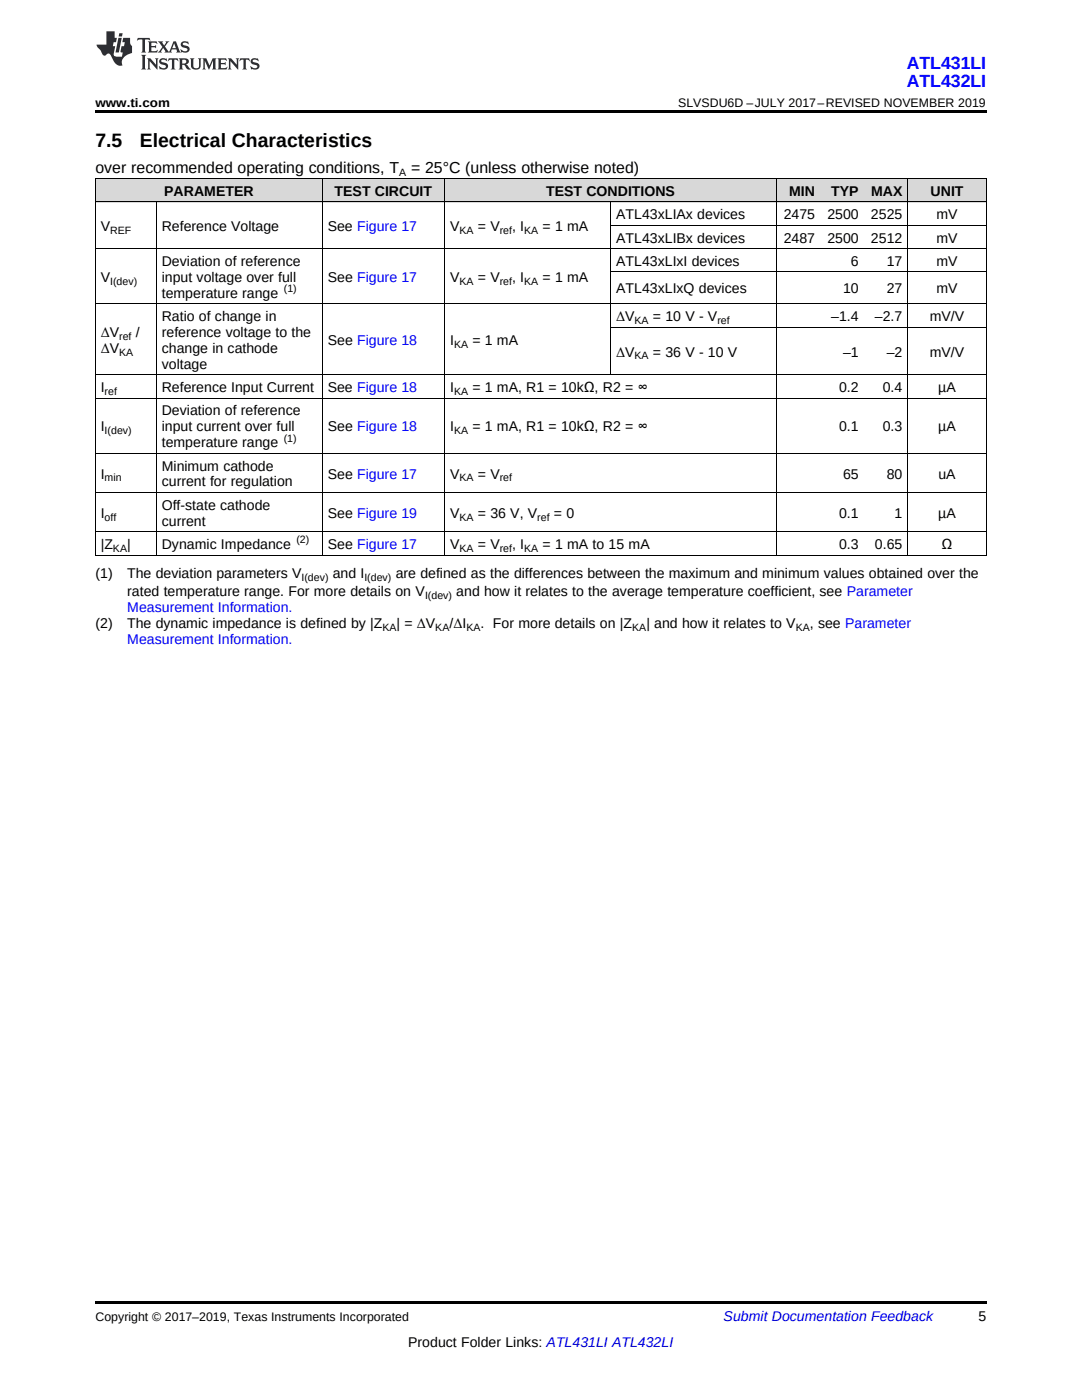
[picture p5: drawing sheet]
<svg xmlns="http://www.w3.org/2000/svg" width="216mm" height="279mm" viewBox="0 0 216 279" stroke-linecap="round" stroke-linejoin="round" font-family="sans-serif">
<defs><g id="words">
<g font-size="3.9">
<text x="19" y="29.3">7.5</text>
<text x="27.9" y="29.3">Electrical Characteristics</text>
</g>
<g font-size="3.5" fill="#00f">
<text x="180.9" y="13.8">ATL431LI</text>
<text x="180.9" y="17.3">ATL432LI</text>
</g>
<g font-size="3.2">
<text x="19" y="34.4">over recommended operating conditions, T</text>
<text x="82" y="34.4">= 25°C (unless otherwise noted)</text>
</g>
<g font-size="2.8">
<text x="32.8" y="39.1">PARAMETER</text>
<text x="66.8" y="39.1">TEST CIRCUIT</text>
<text x="109" y="39.1">TEST CONDITIONS</text>
<text x="157.5" y="39.1">MIN</text>
<text x="165.8" y="39.1">TYP</text>
<text x="173.8" y="39.1">MAX</text>
<text x="185.7" y="39.1">UNIT</text>
<text x="20.1" y="46.1">V</text>
<text x="32.3" y="46.1">Reference Voltage</text>
<text x="65.4" y="46.1">See Figure 17</text>
<text x="89.8" y="46.1">V</text>
<text x="95.4" y="46.1">= V</text>
<text x="102.2" y="46.1">, I</text>
<text x="108.3" y="46.1">= 1 mA</text>
<text x="122.9" y="43.7">ATL43xLIAx devices</text>
<text x="156.4" y="43.7">2475</text>
<text x="165.1" y="43.7">2500</text>
<text x="173.8" y="43.7">2525</text>
<text x="186.8" y="43.7">mV</text>
<text x="32.3" y="53.1">Deviation of reference</text>
<text x="122.9" y="48.4">ATL43xLIBx devices</text>
<text x="122.9" y="53.1">ATL43xLIxI devices</text>
<text x="156.4" y="48.4">2487</text>
<text x="165.1" y="48.4">2500</text>
<text x="169.8" y="53.1">6</text>
<text x="173.8" y="48.4">2512</text>
<text x="177" y="53.1">17</text>
<text x="186.8" y="48.4">mV</text>
<text x="186.9" y="53.1">mV</text>
<text x="20.1" y="56.2">V</text>
<text x="32.3" y="56.2">input voltage over full</text>
<text x="32.3" y="59.4">temperature range</text>
<text x="65.4" y="56.2">See Figure 17</text>
<text x="89.8" y="56.2">V</text>
<text x="95.4" y="56.2">= V</text>
<text x="102.2" y="56.2">, I</text>
<text x="108.3" y="56.2">= 1 mA</text>
<text x="122.9" y="58.6">ATL43xLIxQ devices</text>
<text x="168.2" y="58.6">10</text>
<text x="176.9" y="58.6">27</text>
<text x="186.9" y="58.6">mV</text>
<text x="32.3" y="64.1">Ratio of change in</text>
<text x="122.9" y="64.1">ΔV</text>
<text x="130.3" y="64.1">= 10 V - V</text>
<text x="165.9" y="64.1">–1.4</text>
<text x="174.6" y="64.1">–2.7</text>
<text x="185.5" y="64.1">mV/V</text>
<text x="20.1" y="67.2">ΔV</text>
<text x="20.1" y="70.4">ΔV</text>
<text x="27.1" y="67.2">/</text>
<text x="32.3" y="67.2">reference voltage to the</text>
<text x="32.3" y="70.4">change in cathode</text>
<text x="65.4" y="68.8">See Figure 18</text>
<text x="89.8" y="68.8">I</text>
<text x="94.3" y="68.8">= 1 mA</text>
<text x="122.9" y="71.2">ΔV</text>
<text x="130.3" y="71.2">= 36 V - 10 V</text>
<text x="168.2" y="71.2">–1</text>
<text x="177" y="71.2">–2</text>
<text x="185.5" y="71.2">mV/V</text>
<text x="32.3" y="73.6">voltage</text>
<text x="20.1" y="78.2">I</text>
<text x="32.3" y="78.2">Reference Input Current</text>
<text x="32.3" y="82.9">Deviation of reference</text>
<text x="65.4" y="78.2">See Figure 18</text>
<text x="89.8" y="78.2">I</text>
<text x="94.3" y="78.2">= 1 mA, R1 = 10kΩ, R2 = ∞</text>
<text x="167.4" y="78.2">0.2</text>
<text x="176.1" y="78.2">0.4</text>
<text x="187.2" y="78.2">µA</text>
<text x="20.1" y="86.1">I</text>
<text x="32.3" y="86.1">input current over full</text>
<text x="32.3" y="89.3">temperature range</text>
<text x="65.4" y="86.1">See Figure 18</text>
<text x="89.8" y="86.1">I</text>
<text x="94.3" y="86.1">= 1 mA, R1 = 10kΩ, R2 = ∞</text>
<text x="167.4" y="86.1">0.1</text>
<text x="176.1" y="86.1">0.3</text>
<text x="187.2" y="86.1">µA</text>
<text x="20.1" y="95.5">I</text>
<text x="32.3" y="93.9">Minimum cathode</text>
<text x="65.4" y="95.5">See Figure 17</text>
<text x="89.8" y="95.5">V</text>
<text x="95.4" y="95.5">= V</text>
<text x="168.2" y="95.5">65</text>
<text x="177" y="95.5">80</text>
<text x="187.3" y="95.5">uA</text>
<text x="32.3" y="97.1">current for regulation</text>
<text x="32.3" y="101.7">Off-state cathode</text>
<text x="20.1" y="103.3">I</text>
<text x="32.3" y="104.9">current</text>
<text x="65.4" y="103.3">See Figure 19</text>
<text x="89.8" y="103.3">V</text>
<text x="95.4" y="103.3">= 36 V, V</text>
<text x="110.5" y="103.3">= 0</text>
<text x="167.4" y="103.3">0.1</text>
<text x="178.5" y="103.3">1</text>
<text x="187.2" y="103.3">µA</text>
<text x="20.1" y="109.6">|Z</text>
<text x="25.4" y="109.6">|</text>
<text x="32.3" y="109.6">Dynamic Impedance</text>
<text x="65.4" y="109.6">See Figure 17</text>
<text x="89.8" y="109.6">V</text>
<text x="95.4" y="109.6">= V</text>
<text x="102.2" y="109.6">, I</text>
<text x="108.3" y="109.6">= 1 mA to 15 mA</text>
<text x="167.4" y="109.6">0.3</text>
<text x="174.6" y="109.6">0.65</text>
<text x="187.9" y="109.6">Ω</text>
<text x="19" y="115.4">(1)</text>
<text x="25.4" y="115.4">The deviation parameters V</text>
<text x="25.4" y="119">rated temperature range. For more details on V</text>
<text x="66.4" y="115.4">and I</text>
<text x="79" y="115.4">are defined as the differences between the maximum and minimum values obtained over the</text>
<text x="91" y="119">and how it relates to the average temperature coefficient, see Parameter</text>
<text x="19" y="125.3">(2)</text>
<text x="25.4" y="125.3">The dynamic impedance is defined by |Z</text>
<text x="79.1" y="125.3">| = ΔV</text>
<text x="89.7" y="125.3">/ΔI</text>
<text x="95.9" y="125.3">. For more details on |Z</text>
<text x="129" y="125.3">| and how it relates to V</text>
<text x="161.6" y="125.3">, see Parameter</text>
<text x="195.3" y="263.6">5</text>
<text x="81.5" y="268.9">Product Folder Links: ATL431LI ATL432LI</text>
</g>
<g font-size="2.8" fill="#00f">
<text x="25.4" y="122.2">Measurement Information.</text>
<text x="25.4" y="128.5">Measurement Information.</text>
</g>
<text font-size="2.8" fill="#0000c8" x="144.4" y="263.6">Submit Documentation Feedback</text>
<g font-size="2.5">
<text x="19" y="21.4">www.ti.com</text>
<text x="135.3" y="21.4">SLVSDU6D –JULY 2017–REVISED NOVEMBER 2019</text>
<text x="19" y="263.6">Copyright © 2017–2019, Texas Instruments Incorporated</text>
</g>
<g font-size="2.1">
<text x="79.7" y="35.1">A</text>
<text x="22" y="46.6">REF</text>
<text x="91.7" y="46.6">KA</text>
<text x="99.7" y="46.6">ref</text>
<text x="104.6" y="46.6">KA</text>
<text x="22" y="56.8">I(dev)</text>
<text x="56.6" y="58.3">(1)</text>
<text x="91.7" y="56.8">KA</text>
<text x="99.7" y="56.8">ref</text>
<text x="104.6" y="56.8">KA</text>
<text x="126.6" y="64.6">KA</text>
<text x="143.2" y="64.6">ref</text>
<text x="23.8" y="67.8">ref</text>
<text x="23.8" y="71">KA</text>
<text x="90.6" y="69.4">KA</text>
<text x="126.6" y="71.7">KA</text>
<text x="20.9" y="78.8">ref</text>
<text x="90.6" y="78.8">KA</text>
<text x="20.9" y="86.6">I(dev)</text>
<text x="56.6" y="88.1">(1)</text>
<text x="90.6" y="86.6">KA</text>
<text x="20.9" y="96.1">min</text>
<text x="91.7" y="96.1">KA</text>
<text x="99.7" y="96.1">ref</text>
<text x="20.9" y="103.9">off</text>
<text x="91.7" y="103.9">KA</text>
<text x="107.2" y="103.9">ref</text>
<text x="22.5" y="110.1">KA</text>
<text x="59.2" y="108.4">(2)</text>
<text x="91.7" y="110.1">KA</text>
<text x="99.7" y="110.1">ref</text>
<text x="104.6" y="110.1">KA</text>
<text x="60.2" y="116">I(dev)</text>
<text x="72.7" y="116">I(dev)</text>
<text x="84.8" y="119.6">I(dev)</text>
<text x="76.3" y="125.9">KA</text>
<text x="86.9" y="125.9">KA</text>
<text x="93.1" y="125.9">KA</text>
<text x="126.2" y="125.9">KA</text>
<text x="158.8" y="125.9">KA</text>
</g>
</g></defs>
<g fill="#d8d8d8">
<path d="M19 35.7h12.2v4.7h-12.2z"/>
<path d="M31.2 35.7h33.1v4.7h-33.1z"/>
<path d="M64.3 35.7h24.5v4.7h-24.5z"/>
<path d="M88.8 35.7h33.1v4.7h-33.1z"/>
<path d="M121.9 35.7h33.1v4.7h-33.1z"/>
<path d="M155 35.7h8.7v4.7h-8.7z"/>
<path d="M163.7 35.7h8.7v4.7h-8.7z"/>
<path d="M172.4 35.7h8.8v4.7h-8.8z"/>
<path d="M181.2 35.7h15.6v4.7h-15.6z"/>
</g>
<path d="M19 22h177.8v.5h-177.8zM19 110.8h.2zM64.2 110.8h.1zM88.7 110.8h.1zM121.8 110.8h.1zM154.9 110.8h.1zM163.6 110.8h.1zM172.3 110.8h.1zM181 110.8h.2zM196.7 110.8h.1zM19 259.7h177.8v.5h-177.8z" fill="#000"/>
<g fill="none" stroke="#000" stroke-width=".2">
<path d="M19 35.6h177.8M19.1 35.7v75.1M64.3 35.7v75.1M88.7 35.7v75.1M155 35.7v75.1M181.1 35.7v75.1M196.8 35.7v75.1M19 49.6h177.8M19 40.3h177.8M31.2 40.3v70.5M121.8 40.3v34.6M121.9 54.3h74.9"/>
<path d="M121.9 45h74.9M19 79.5h177.8M19 74.8h177.8M19 60.6h177.8M121.9 65.3h74.9M19 98.3h177.8M19 90.5h177.8M19 110.8h177.8M19 106.1h177.8"/>
</g>
<g fill="#2c2e35">
<path d="M27.5 7.6l-.1 .5 .4-.2h.6v.1v2.1l-.2 .4h1l-.3-.4v-2.1l.1-.1h.5l.5 .2-.2-.5zM29.5 8.3l.2 .3v1.5l-.2 .4h1.8l.2-.6a1.04 1.04 0 0 1-1.3 .2v-.7h.6l.3 .2v-.6l-.3 .2h-.6v-.6l.8-.1 .4 .3-.2-.5zM31.5 8.3l.9 1.1-.9 1.1h.8l-.2-.2 .5-.7 .4 .7-.2 .2h1.5l-.1-.2 .1-.4h.9l.1 .4-.2 .2h1l-.3-.3-.7-1.9h-.5l-.9 2-.8-1 .9-1h-.8l.1 .3-.3 .5-.4-.6 .2-.2zM34.7 8.6l.4 1h-.7zM36.3 8.4a.63 .63 0 0 0-.2 .7 .63 .63 0 0 0 .6 .4l.6 .2 .1 .2a.75 .75 0 0 1-.7 .4 .75 .75 0 0 1-.6-.5l.1 .7 .1-.1a1.11 1.11 0 0 0 1.5-.6 1.13 1.13 0 0 0-1.2-.8l-.1-.4a1.04 1.04 0 0 1 1.2 .2l-.2-.5-.1 .1-.5-.2zM28.2 10.9l.2 .4v2.2l-.2 .4h1l-.3-.4v-2.2l.3-.4zM29.3 11.6l.3 .4v1.5l-.3 .4h.8l-.2-.4v-1.3l1.5 1.7v-1.9l.2-.4h-.7l.2 .4v.9l-1.1-1.3zM32 11.8a.62 .62 0 0 0-.2 .7 .62 .62 0 0 0 .6 .4l.6 .1 .1 .3a.76 .76 0 0 1-.7 .3 .76 .76 0 0 1-.6-.4l.1 .7 .1-.1a1.11 1.11 0 0 0 1.5-.6 1.13 1.13 0 0 0-1.2-.8l-.1-.4a1.04 1.04 0 0 1 1.2 .2l-.2-.6-.1 .1-.5-.1zM33.7 11.6l-.2 .6a.6 .6 0 0 1 .8-.3v1.6l-.2 .4h.9l-.2-.4v-1.6a.63 .63 0 0 1 .8 .3l-.2-.6zM35.6 11.6l.3 .4v1.5l-.3 .4h1l-.2-.2v-.8l.5 .2a.76 .76 0 0 0 1.2 .7l-1-1a.58 .58 0 0 0 .6-.5 .58 .58 0 0 0-.5-.6zM36.4 11.9h.1a.45 .45 0 0 1 .5 .1 .45 .45 0 0 1 .1 .5l-.7 .2zM37.9 11.6l.2 .2a2.17 2.17 0 0 0 .3 1.9 .99 .99 0 0 0 1.6-.6v-1.1l.2-.4h-.7l.2 .2a1.92 1.92 0 0 1-.2 1.8 .6 .6 0 0 1-.9-.5v-1.1l.2-.4zM40.4 11.6l.2 .4v1.5l-.2 .4h.7l-.2-.4v-1.4l.8 1.8 .8-1.8v1.4l-.2 .4h.9l-.2-.4v-1.5l.2-.4h-.8l-.6 1.5-.6-1.5zM43.4 11.6l.2 .4v1.5l-.2 .4h1.8l.2-.6a1.04 1.04 0 0 1-1.3 .1v-.6h.5l.4 .2v-.6l-.4 .2h-.5v-.7h.8l.3 .3-.1-.6zM45.5 11.6l.2 .4v1.5l-.2 .4h.7l-.2-.4v-1.3l1.5 1.7v-1.9l.2-.4h-.7l.2 .4v.9l-1.1-1.3zM47.9 11.6l-.1 .6a.61 .61 0 0 1 .8-.3v1.6l-.3 .4h1l-.3-.4 .1-1.6a.63 .63 0 0 1 .7 .3l-.1-.6zM50.2 11.8a.62 .62 0 0 0-.2 .7 .62 .62 0 0 0 .6 .4l.6 .1 .2 .3a.76 .76 0 0 1-.8 .3 .76 .76 0 0 1-.6-.4l.1 .7 .2-.1a1.11 1.11 0 0 0 1.5-.6 1.13 1.13 0 0 0-1.3-.8l-.1-.4a1.04 1.04 0 0 1 1.2 .2l-.1-.6-.2 .1-.5-.1z"/>
<path d="M21.2 6.3v2.6h-1.9l.1 .4 .7 .9a.91 .91 0 0 0 1 .8 .56 .56 0 0 1 .5-.3 .56 .56 0 0 1 .5 .3l.4 .8a1.52 1.52 0 0 0 1.9 1.2 1.54 1.54 0 0 1 1-2.1l.9-.3v-1.4a1.52 1.52 0 0 1-.3-1.6h-1.4l-.2 .8h.5l-.2 .8h-.4l-.2 1v.2l.4 .1-.2 .8a1.93 1.93 0 0 1-1.6-.3l.3-1.8h-.5l.2-.8h.4l.2-.8h-.4v-1.3zM23.6 7.6l-.6 2.9h.7l.6-2.9zM23.8 6.6l-.1 .7h.6l.2-.7z"/>
</g>
<use href="#words"/>
</svg>
